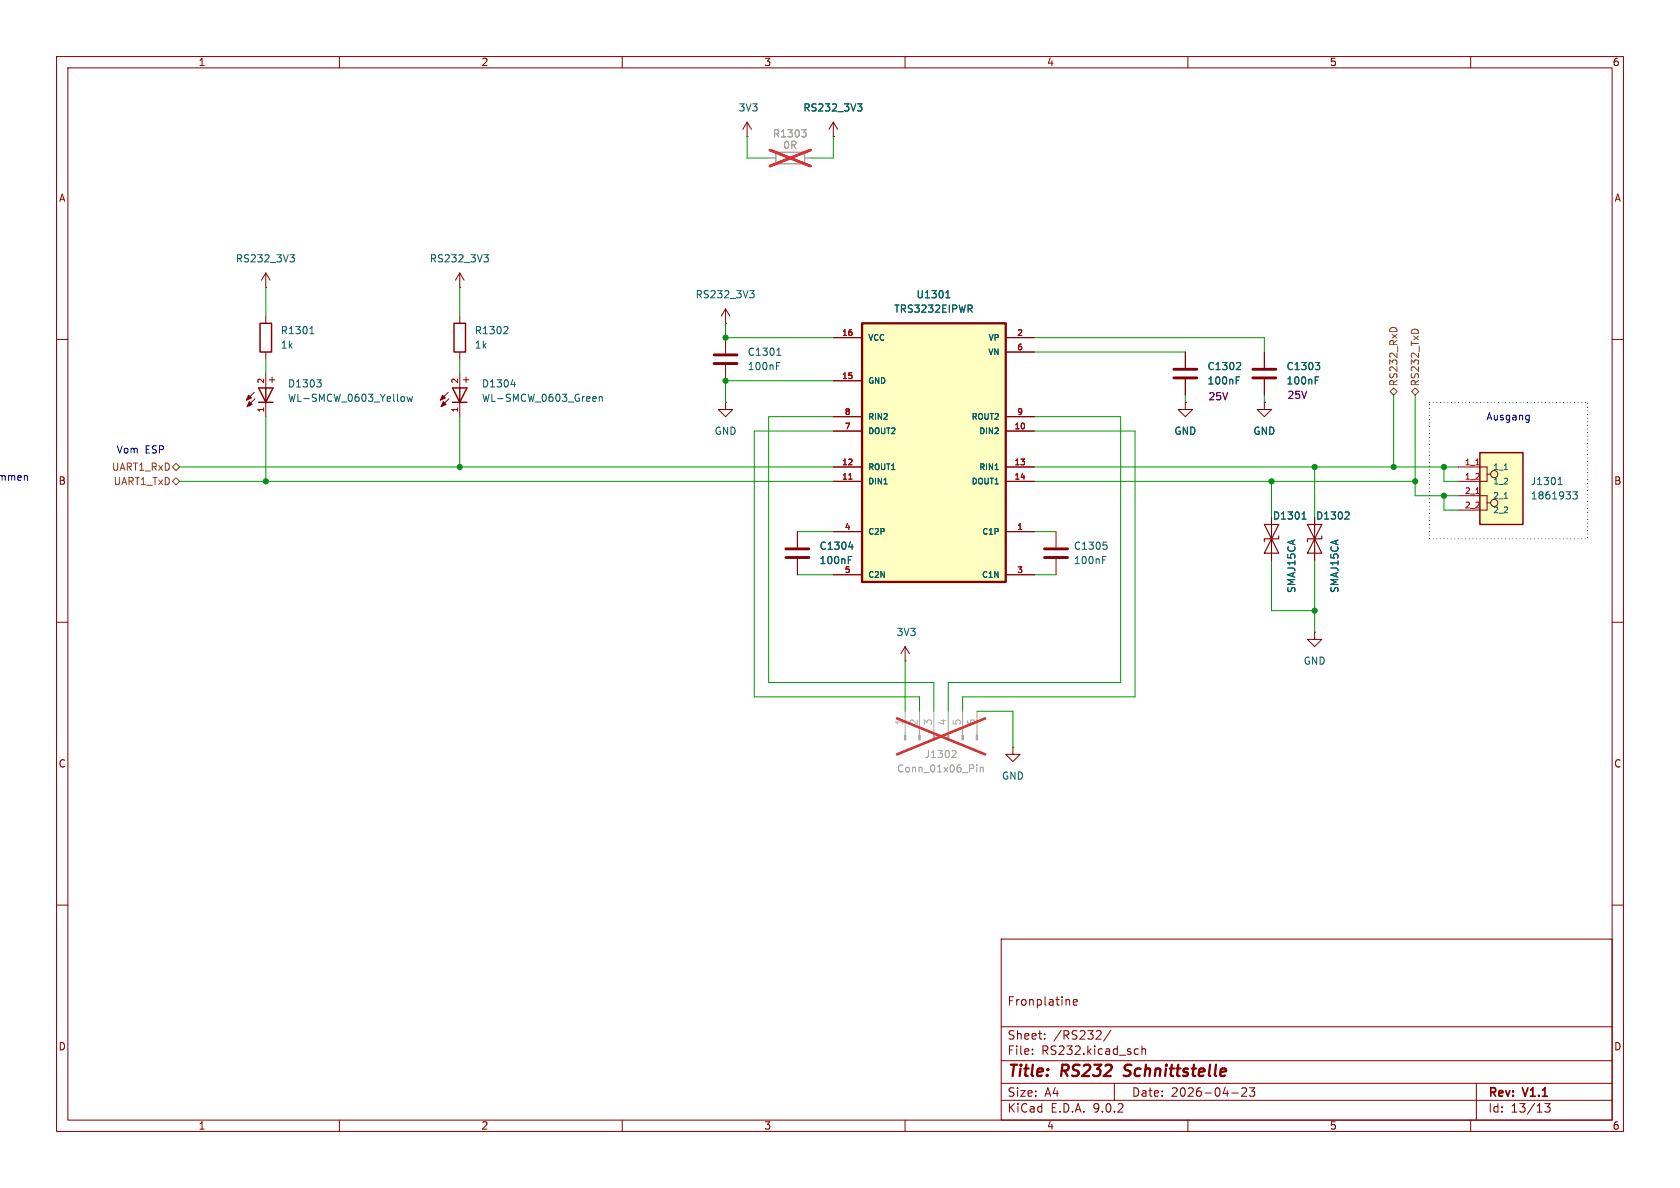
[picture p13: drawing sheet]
<svg xmlns="http://www.w3.org/2000/svg" width="297mm" height="210mm" viewBox="0 0 297 210" stroke-linecap="round" stroke-linejoin="round" font-family="sans-serif">
<defs><g id="words">
<g font-size="2.8" fill="#840000">
<text x="178" y="190.9">Title:</text>
<text x="187.7" y="190.9">RS232</text>
<text x="199.6" y="190.9">Schnittstelle</text>
</g>
<g font-size="2.1" fill="#840000">
<text x="178" y="178">Fronplatine</text>
<text x="178" y="184">Sheet:</text>
<text x="186.2" y="184">/RS232/</text>
<text x="178" y="186.7">File:</text>
<text x="184.1" y="186.7">RS232.kicad_sch</text>
<text x="178" y="196.9">KiCad</text>
<text x="178" y="194.1">Size:</text>
<text x="184.7" y="194.1">A4</text>
<text x="185.7" y="196.9">E.D.A.</text>
<text x="193.3" y="196.9">9.0.2</text>
<text x="200" y="194.1">Date:</text>
<text x="207" y="194.1">2026-04-23</text>
<text x="263" y="194.3">Rev:</text>
<text x="263" y="196.9">Id:</text>
<text x="267.1" y="196.9">13/13</text>
<text x="269.4" y="194.3">V1.1</text>
</g>
<g font-size="1.8" fill="#840000">
<text x="35" y="11.9">1</text>
<text x="85" y="11.9">2</text>
<text x="135" y="11.9">3</text>
<text x="185" y="11.9">4</text>
<text x="235" y="11.9">5</text>
<text x="285" y="11.9">6</text>
<text x="10.3" y="35.9">A</text>
<text x="285.3" y="35.9">A</text>
<text x="48.9" y="68" transform="rotate(-90 48.9 68)">+</text>
<text x="83.2" y="68" transform="rotate(-90 83.2 68)">+</text>
<text x="10.3" y="85.9">B</text>
<text x="285.3" y="85.9">B</text>
<text x="10.3" y="135.9">C</text>
<text x="285.3" y="135.9">C</text>
<text x="10.3" y="185.9">D</text>
<text x="285.3" y="185.9">D</text>
<text x="35" y="199.9">1</text>
<text x="85" y="199.9">2</text>
<text x="135" y="199.9">3</text>
<text x="185" y="199.9">4</text>
<text x="235" y="199.9">5</text>
<text x="285" y="199.9">6</text>
</g>
<g font-size="1.8" fill="#006464">
<text x="130.5" y="19.9">3V3</text>
<text x="141.9" y="19.9">RS232_3V3</text>
<text x="41.6" y="46.6">RS232_3V3</text>
<text x="75.9" y="46.6">RS232_3V3</text>
<text x="122.9" y="52.9">RS232_3V3</text>
<text x="161.9" y="52.9">U1301</text>
<text x="49.5" y="59.3">R1301</text>
<text x="83.8" y="59.3">R1302</text>
<text x="158" y="55.5">TRS3232EIPWR</text>
<text x="49.5" y="61.8">1k</text>
<text x="83.8" y="61.8">1k</text>
<text x="132.1" y="65.6">100nF</text>
<text x="132.1" y="63.1">C1301</text>
<text x="213.4" y="65.6">C1302</text>
<text x="227.3" y="65.6">C1303</text>
<text x="50.8" y="71.2">WL-SMCW_0603_Yellow</text>
<text x="50.8" y="68.7">D1303</text>
<text x="85.1" y="68.7">D1304</text>
<text x="85.1" y="71.2">WL-SMCW_0603_Green</text>
<text x="213.4" y="68.2">100nF</text>
<text x="227.3" y="68.2">100nF</text>
<text x="126.2" y="77.1">GND</text>
<text x="207.5" y="77.1">GND</text>
<text x="221.5" y="77.1">GND</text>
<text x="270.5" y="88.5">1861933</text>
<text x="270.5" y="86">J1301</text>
<text x="224.9" y="92">D1301</text>
<text x="232.6" y="92">D1302</text>
<text x="144.8" y="99.9">100nF</text>
<text x="144.8" y="97.4">C1304</text>
<text x="189.7" y="99.9">100nF</text>
<text x="189.7" y="97.4">C1305</text>
<text x="229.2" y="104.9" transform="rotate(-90 229.2 104.9)">SMAJ15CA</text>
<text x="236.8" y="104.9" transform="rotate(-90 236.8 104.9)">SMAJ15CA</text>
<text x="158.4" y="112.6">3V3</text>
<text x="230.4" y="117.7">GND</text>
<text x="177" y="138">GND</text>
</g>
<g font-size="1.8" fill="#989898">
<text x="136.5" y="24.5">R1303</text>
<text x="138.4" y="26.5">0R</text>
<text x="158.5" y="136.8">Conn_01x06_Pin</text>
<text x="163.4" y="134.2">J1302</text>
</g>
<g font-size="1.8" fill="#840084">
<text x="213.5" y="71">25V</text>
<text x="227.5" y="70.7">25V</text>
</g>
<g font-size="1.8" fill="#725600">
<text x="247.2" y="68.4" transform="rotate(-90 247.2 68.4)">RS232_RxD</text>
<text x="251.1" y="68.4" transform="rotate(-90 251.1 68.4)">RS232_TxD</text>
<text x="19.7" y="83.4">UART1_RxD</text>
<text x="20" y="86">UART1_TxD</text>
</g>
<g font-size="1.8" fill="#0000c2">
<text x="262.7" y="74.5">Ausgang</text>
<text x="20.5" y="80.4">Vom</text>
<text x="25.6" y="80.4">ESP</text>
<text x="-.2" y="85.2">ommen</text>
</g>
<g font-size="1.8" fill="#aaa">
<text x="159.8" y="128.3" transform="rotate(-90 159.8 128.3)">1</text>
<text x="162.3" y="128.3" transform="rotate(-90 162.3 128.3)">2</text>
<text x="164.8" y="128.3" transform="rotate(-90 164.8 128.3)">3</text>
<text x="167.4" y="128.3" transform="rotate(-90 167.4 128.3)">4</text>
<text x="169.9" y="128.3" transform="rotate(-90 169.9 128.3)">5</text>
<text x="172.5" y="128.3" transform="rotate(-90 172.5 128.3)">6</text>
</g>
<g font-size="1.4" fill="#a90000">
<text x="148.8" y="59.4">16</text>
<text x="179.7" y="59.4">2</text>
<text x="179.7" y="62">6</text>
<text x="46.7" y="67.9" transform="rotate(-90 46.7 67.9)">2</text>
<text x="81" y="67.9" transform="rotate(-90 81 67.9)">2</text>
<text x="148.8" y="67.1">15</text>
<text x="46.7" y="73" transform="rotate(-90 46.7 73)">1</text>
<text x="81" y="73" transform="rotate(-90 81 73)">1</text>
<text x="149.2" y="73.4">8</text>
<text x="149.2" y="75.9">7</text>
<text x="179.2" y="75.9">10</text>
<text x="179.7" y="73.4">9</text>
<text x="148.8" y="82.3">12</text>
<text x="179.2" y="82.3">13</text>
<text x="258.9" y="82.3">1_1</text>
<text x="148.8" y="84.8">11</text>
<text x="179.2" y="84.8">14</text>
<text x="258.9" y="84.8">1_2</text>
<text x="258.9" y="87.4">2_1</text>
<text x="258.9" y="89.9">2_2</text>
<text x="149.2" y="93.7">4</text>
<text x="179.7" y="93.7">1</text>
<text x="149.2" y="101.3">5</text>
<text x="179.7" y="101.3">3</text>
</g>
<g font-size="1.4" fill="#006464">
<text x="153.4" y="60.4">VCC</text>
<text x="174.6" y="63">VN</text>
<text x="174.6" y="60.4">VP</text>
<text x="153.4" y="68">GND</text>
<text x="153.4" y="74.4">RIN2</text>
<text x="153.4" y="76.9">DOUT2</text>
<text x="171.6" y="74.4">ROUT2</text>
<text x="173" y="76.9">DIN2</text>
<text x="153.4" y="83.3">ROUT1</text>
<text x="173" y="83.3">RIN1</text>
<text x="263.9" y="83.3">1_1</text>
<text x="153.4" y="85.8">DIN1</text>
<text x="171.6" y="85.8">DOUT1</text>
<text x="263.9" y="85.8">1_2</text>
<text x="263.9" y="88.4">2_1</text>
<text x="153.4" y="94.7">C2P</text>
<text x="173.5" y="94.7">C1P</text>
<text x="263.9" y="90.9">2_2</text>
<text x="153.4" y="102.3">C2N</text>
<text x="173.5" y="102.3">C1N</text>
</g>
</g></defs>
<g fill="none" stroke="#840000" stroke-width=".18">
<path d="M10 10h277v190h-277zM12 12h273v186h-273zM60 10v2M110 10v2M160 10v2M210 10v2M260 10v2M132.1 24.1h.1M132.1 21.6l-.8 1.3M132.1 21.6l.7 1.3M132.1 21.6v2.5M81.3 50.8h.1"/>
<path d="M81.3 48.3l-.8 1.2M81.3 48.3l.7 1.2M81.3 48.3v2.5M10 60h2M285 60h2M10 110h2M285 110h2M10 160h2M177 166h108v32h-108zM189 176.8l.1 .9M189.7 177.2l.8-.1-.1-.3-.4-.1-.3 .2 .1 .7h.6M285 160h2"/>
<path d="M60 198v2M110 198v2M160 198v2M177 194.5h108M177 191.5h108M177 187.5h108M177 181.5h108M182.5 186.3v.1M182.5 185.5v.1M184.7 183.6v.1M184.7 182.8v.1M194.5 182.3l.2 .2-.1 .3-.9 .9h1"/>
<path d="M196.4 182.1l-1.3 2M197 191.5v3M200.8 185.4l.4 .1M201.2 186.3l-.4 .1M201.9 185.5l.2-.1 .4 .1v.9M201.9 184.9v1.5M210 198v2M217.7 193.2h1.2M219.5 192.4l.6-.1 .2 .1 .1 .3-.9 1.1h.9M220.9 192.3h.9l-.5 .6 .4 .1v.7l-.2 .1h-.4l-.2-.1M260 198v2M261 191.5v6.5"/>
<path d="M273.1 195.1h.9l-.5 .6 .5 .1v.7l-.3 .1h-.4l-.2-.1"/>
</g>
<path d="M198.6 190.1l.3 .1M199 188.4l-.2 .2 .1 .4" fill="none" stroke="#840000" stroke-width=".4"/>
<path d="M85.5 45h.8l-.4 .5 .4 .1v.5l-.2 .2h-.4" fill="none" stroke="#006464" stroke-width=".18"/>
<path d="M261.6 80h7.6v12.7h-7.6z" fill="#ffffc2"/>
<path d="M261.6 80h7.6v12.7h-7.6z" fill="none" stroke="#840000" stroke-width=".25"/>
<g fill="none" stroke="#840000" stroke-width=".18">
<path d="M128.3 57.2h.1M128.3 54.6v2.6M128.3 59.7v2.8M128.3 54.6l-.8 1.3M128.3 54.6l.7 1.3M128.3 64.5v2.8M257.8 82.6h5.1v2.5h-5.1M257.8 87.6h5.1v2.6h-5.1M262.9 83.8h.6M262.9 88.9h.6M160 116.8h.1M160 114.3l-.7 1.3"/>
<path d="M160 114.3l.8 1.3M160 114.3v2.5"/>
<circle cx="264.2" cy="83.8" r=".63"/>
<circle cx="264.2" cy="88.9" r=".63"/>
</g>
<path d="M132.5 51.4h.8l-.4 .5 .4 .1v.4l-.2 .2h-.4M137.3 64.7h.4M137.3 64.1h.6M137.3 62.8h.8M137.5 61.8l.2-.3v1.3M265.9 83h.6M265.9 88.1h.6M275.5 85.7h.7M275.6 84.7l.2-.3v1.3M278.1 86.9h.7l-.4 .5 .4 .1v.6l-.2 .1-.5-.1" fill="none" stroke="#006464" stroke-width=".18"/>
<path d="M260.9 82.2h.6M260.9 87.2h.6" fill="none" stroke="#a90000" stroke-width=".18"/>
<path d="M137.2 26.9h5v2.1h-5z" fill="none" stroke="#a1a1a1" stroke-width=".25"/>
<path d="M135.9 27.9h1.3M142.2 27.9h1.3" fill="none" stroke="#a1a1a1" stroke-width=".18"/>
<path d="M141.7 22.9h.8l-.4 .5M142.3 23.4l.2 .3v.3l-.2 .2" fill="none" stroke="#989898" stroke-width=".18"/>
<path d="M136.1 26.5l7.2 2.9M143.3 26.5l-7.2 2.9" fill="none" stroke="#e12e31" stroke-width=".46"/>
<path d="M126.2 62.7h4.1M126.2 64.3h4.1" fill="none" stroke="#840000" stroke-width=".51"/>
<path d="M152.4 57.2h25.4v45.7h-25.4z" fill="#ffffc2"/>
<path d="M152.4 57.2h25.4v45.7h-25.4z" fill="none" stroke="#840000" stroke-width=".41"/>
<g fill="none" stroke="#840000" stroke-width=".18">
<path d="M147.3 24.1h.1M147.3 21.6l-.7 1.3M147.3 21.6l.8 1.3M147.3 21.6v2.5M47 50.8h.1M47 48.3v2.5M47 55.9v1.3M47 48.3l-.8 1.2M47 48.3l.8 1.2M81.3 55.9v1.3M147.3 59.7h5.1M177.8 59.7h5.1"/>
<path d="M45 69.3l-1.4 1.4M45.1 70.5l-1.4 1.4M47 62.2v1.3M47 66v2.6M47 71.1v2.6M79.2 69.3l-1.3 1.4M79.4 70.5l-1.4 1.4M81.3 62.2v1.3M81.3 66v2.6M81.3 71.1v2.6M128.3 71.1v1.3h1.2l-1.2 1.3-1.3-1.3h1.3M128.3 71.1h.1"/>
<path d="M147.3 67.3h5.1M147.3 73.7h5.1M147.3 76.2h5.1M177.8 62.2h5.1M177.8 73.7h5.1M177.8 76.2h5.1M209.5 71.1v1.3h1.3l-1.3 1.3-1.2-1.3h1.2M209.5 71.1h.1M209.5 62.2v2.8M209.5 67.1v2.8M223.5 71.1v1.3h1.3l-1.3 1.3-1.3-1.3h1.3M223.5 71.1h.1"/>
<path d="M223.5 62.2v2.8M223.5 67.1v2.8M141 94v2.8M141 98.8v2.8M147.3 82.6h5.1M147.3 85.1h5.1M147.3 94h5.1M177.8 82.6h5.1M177.8 85.1h5.1M177.8 94h5.1M186.7 94v2.8M186.7 98.8v2.8"/>
<path d="M224.8 91.4v7.7M232.4 91.4v7.7M147.3 101.6h5.1M177.8 101.6h5.1M232.4 111.8v1.2h-1.3l1.3 1.3 1.3-1.3h-1.3M232.4 111.8h.1M179.1 132.1v1.3h1.2l-1.2 1.2-1.3-1.2h1.3M179.1 132.1h.1"/>
</g>
<g fill="none" stroke="#006464" stroke-width=".18">
<path d="M151.6 18.4h.8l-.5 .4 .4 .2 .1 .4-.3 .2h-.3M51.3 45h.7l-.4 .5 .4 .1v.5l-.2 .2h-.4M54.8 59h.7M54.9 58l.2-.3v1.3M89.6 57.7l.2 .3-.1 .3-.7 .7h.8M167.2 52.6h.7M167.3 51.7l.3-.3v1.2M171.4 54.6l.5 .6M171.8 54l.1 .2-.1 .3M56 67.1h.8l-.4 .5M56.5 67.6l.3 .3v.3l-.3 .2M71.3 70.1l.2 .2v.4l-.2 .3"/>
<path d="M72 70.1l.2 .9 .2-.7 .3 .7 .2-.9M90.3 68h.8M90.9 67.6v.8M105.2 70.1l.2 .3-.6 .1M105.3 70.9l-.1 .1M105.9 70.1v.9M105.9 70.2l.2-.1 .3 .1 .1 .8M218.6 67.2h.4M218.6 66.6h.6M219.1 64.1l.2 .2v.3l-.7 .7h.7M232.5 67.2h.4M232.5 66.6h.6"/>
<path d="M232.5 64.1h.8l-.4 .5M233.1 64.6l.2 .2v.3l-.2 .2M150 99h.4M150 98.4h.6M150 96.7h.8M150.6 96.3v.8M175.9 83h.6M194.9 99h.5M194.9 98.4h.6M195 95.8h.7M195.5 96.3l.2 .3v.3l-.2 .2M230.2 91.8h.7"/>
<path d="M230.3 90.8l.2-.3v1.3M238.3 90.5l.2 .2v.3l-.8 .8h.8"/>
</g>
<path d="M150.1 84.7h.5" fill="none" stroke="#a90000" stroke-width=".18"/>
<path d="M207.5 65.3h4.1M207.5 66.8h4.1M221.5 65.3h4.1M221.5 66.8h4.1M138.9 97h4.1M138.9 98.6h4.1M184.7 97h4M184.7 98.6h4" fill="none" stroke="#840000" stroke-width=".51"/>
<g fill="#840000" stroke="#840000" stroke-width=".18">
<path d="M78.4 71l.5 .5-.9 .4z"/>
<path d="M78.2 69.9l.5 .5-.8 .3z"/>
<path d="M44.1 71l.5 .5-.9 .4z"/>
<path d="M43.9 69.9l.5 .5-.8 .3z"/>
</g>
<path d="M46 57.2h2v5h-2zM80.3 57.2h2v5h-2zM45.7 71.1h2.6M45.7 68.6h2.6l-1.3 2.5zM47 68.6v2.5M80 71.1h2.5M80 68.6h2.5l-1.2 2.5zM81.3 68.6v2.5" fill="none" stroke="#840000" stroke-width=".25"/>
<path d="M223.5 92.7h2.6l-1.3 2.6zM224.8 95.3l1.3 2.5h-2.6zM226.1 94.7v.6h-2.6v.5M231.1 92.7h2.6l-1.3 2.6zM232.4 95.3l1.3 2.5h-2.6zM233.7 94.7v.6h-2.6v.5" fill="none" stroke="#840000" stroke-width=".2"/>
<g fill="#a1a1a1" stroke="#a1a1a1" stroke-width=".18">
<path d="M159.9 129.9h.2v.9h-.2z"/>
<path d="M162.4 129.9h.3v.9h-.3z"/>
<path d="M165 129.9h.2v.9h-.2z"/>
<path d="M167.5 129.9h.3v.9h-.3z"/>
<path d="M170.1 129.9h.2v.9h-.2z"/>
<path d="M172.6 129.9h.2v.9h-.2z"/>
</g>
<path d="M135.9 27.9h1.3M142.2 27.9h1.3M160 125.7v4.2M162.6 125.7v4.2M165.1 125.7v4.2M167.6 125.7v4.2M170.2 125.7v4.2M172.7 125.7v4.2" fill="none" stroke="#a1a1a1" stroke-width=".18"/>
<path d="M141.7 22.9h.8l-.4 .5M142.3 23.4l.2 .3v.3l-.2 .2M168.5 132.7h.4l.1 .3-.8 .9h.8M172.7 135.2v.1M172.7 135.6v.9M173.3 135.6v.9M173.3 135.7l.2-.1 .3 .1v.8" fill="none" stroke="#989898" stroke-width=".18"/>
<path d="M136.1 26.5l7.2 2.9M143.3 26.5l-7.2 2.9M158.6 127l15.6 6.4M174.2 127l-15.6 6.4" fill="none" stroke="#e12e31" stroke-width=".46"/>
<path d="M245.7 58.1l.5-.2 .7 .2M249.8 58.3h.7M246.4 68.6l.6 .6-.6 .7-.7-.7zM249.6 69.2l.6-.6 .6 .6-.6 .7zM30.5 85.1l.6-.6 .6 .6-.6 .6zM30.5 82.6l.6-.7 .6 .7-.6 .6z" fill="none" stroke="#725600" stroke-width=".18"/>
<g fill="none" stroke="#009600" stroke-width=".18">
<path d="M132.1 24.1v3.8h3.8M147.3 24.1v3.8h-3.8M47 50.8v5.1M81.3 50.8v5.1M128.3 57.2v2.5h19M182.9 59.7h40.6v2.5M47 63.5v2.5M47 73.7v11.4M81.3 63.5v2.5M81.3 73.7v8.9M147.3 76.2h-14v47h29.3v2.5M147.3 73.7h-11.4v47h29.2v5"/>
<path d="M147.3 67.3h-19v3.8M182.9 73.7h15.2v47h-30.5v5M182.9 76.2h17.8v47h-30.5v2.5M182.9 62.2h26.6M209.5 69.9v1.2M223.5 69.9v1.2M246.4 69.9v12.7M250.2 69.9v17.7h7.6M31.7 85.1h115.6M31.7 82.6h115.6M141 94h6.3M182.9 85.1h67.3"/>
<path d="M182.9 82.6h74.9M182.9 94h3.8M224.8 85.1v6.3M224.8 99.1v8.9h7.6M232.4 82.6v8.8M232.4 99.1v12.7M255.3 82.6v2.5h2.5M255.3 87.6v2.6h2.5M141 101.6h6.3M160 116.8v8.9M182.9 101.6h3.8M172.7 125.7h6.4v6.4"/>
</g>
<path d="M270 73.4l.3 .1M270.3 73.4v1l-.2 .3M270.3 74.2h-.3" fill="none" stroke="#0000c2" stroke-width=".18"/>
<path d="M252.7 71.1h28v24.2h-28z" fill="none" stroke="#0000c2" stroke-width=".18" stroke-dasharray="0 .6"/>
<g fill="#009600" stroke="#009600" stroke-width=".18">
<circle cx="128.3" cy="67.3" r=".46"/>
<circle cx="128.3" cy="59.7" r=".46"/>
<circle cx="255.3" cy="82.6" r=".46"/>
<circle cx="232.4" cy="82.6" r=".46"/>
<circle cx="224.8" cy="85.1" r=".46"/>
<circle cx="255.3" cy="87.6" r=".46"/>
<circle cx="250.2" cy="85.1" r=".46"/>
<circle cx="246.4" cy="82.6" r=".46"/>
<circle cx="232.4" cy="108" r=".46"/>
<circle cx="81.3" cy="82.6" r=".46"/>
<circle cx="47" cy="85.1" r=".46"/>
</g>
<use href="#words"/>
</svg>
